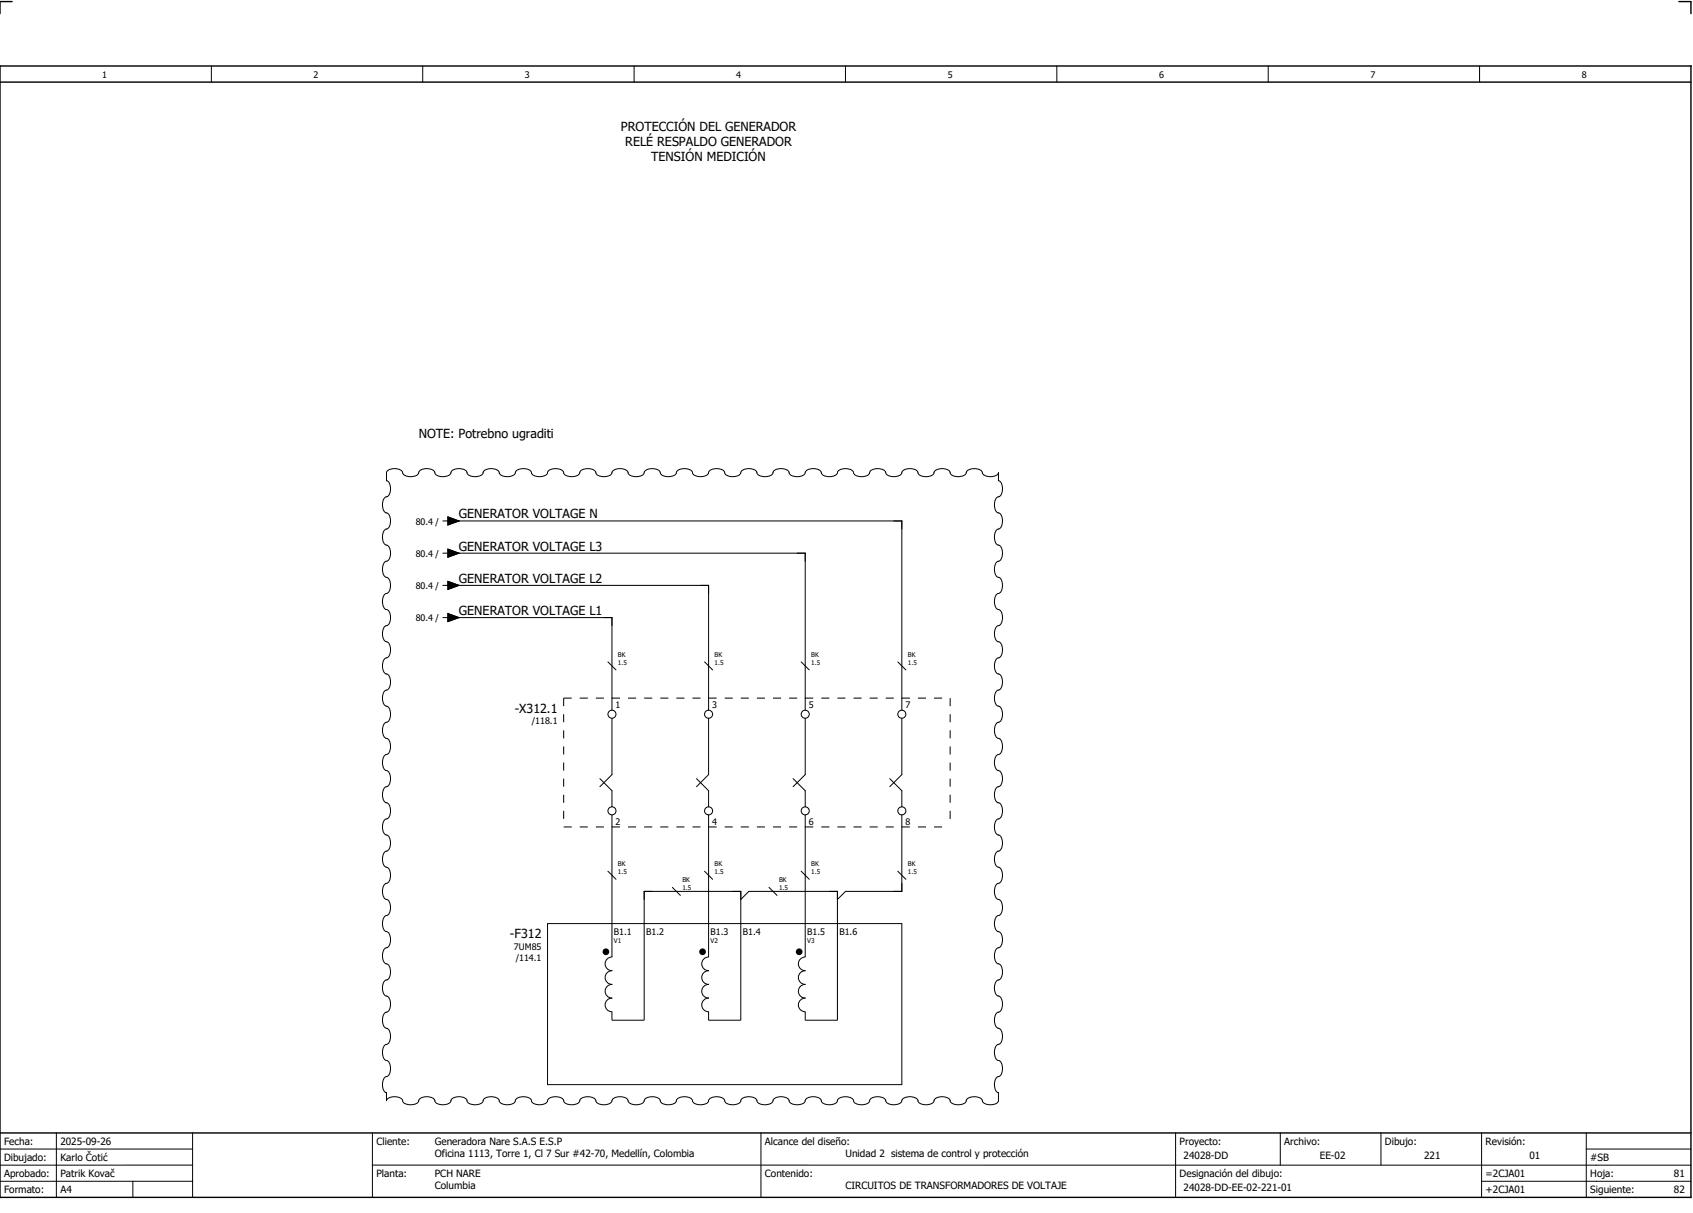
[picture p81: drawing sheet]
<svg xmlns="http://www.w3.org/2000/svg" width="421mm" height="301mm" viewBox="0 0 421 301" stroke-linecap="round" stroke-linejoin="round" font-family="sans-serif">
<defs><g id="words">
<g font-size="3.1">
<text x="154.2" y="32.5">PROTECCIÓN DEL GENERADOR</text>
<text x="155.3" y="36.3">RELÉ RESPALDO GENERADOR</text>
<text x="161.8" y="40">TENSIÓN MEDICIÓN</text>
<text x="104" y="108.8">NOTE: Potrebno ugraditi</text>
<text x="114" y="128.8">GENERATOR VOLTAGE N</text>
<text x="114" y="136.8">GENERATOR VOLTAGE L3</text>
<text x="114" y="144.8">GENERATOR VOLTAGE L2</text>
<text x="114" y="152.8">GENERATOR VOLTAGE L1</text>
<text x="127.8" y="177">-X312.1</text>
<text x="126.7" y="233">-F312</text>
</g>
<g font-size="2.5">
<text x="1" y="284.4">Fecha:</text>
<text x="15" y="284.4">2025-09-26</text>
<text x="93.5" y="284.4">Cliente:</text>
<text x="108" y="284.4">Generadora Nare S.A.S E.S.P</text>
<text x="108" y="287.4">Oficina 1113, Torre 1, Cl 7 Sur #42-70, Medellín, Colombia</text>
<text x="190" y="284.4">Alcance del diseño:</text>
<text x="210" y="287.4">Unidad 2 sistema de control y protección</text>
<text x="293" y="284.4">Proyecto:</text>
<text x="294" y="287.9">24028-DD</text>
<text x="319" y="284.4">Archivo:</text>
<text x="327.8" y="287.9">EE-02</text>
<text x="344" y="284.4">Dibujo:</text>
<text x="353.7" y="287.9">221</text>
<text x="369" y="284.4">Revisión:</text>
<text x="379.9" y="287.9">01</text>
<text x="1" y="288.4">Dibujado:</text>
<text x="1" y="292.4">Aprobado:</text>
<text x="15" y="288.4">Karlo Čotić</text>
<text x="15" y="292.4">Patrik Kovač</text>
<text x="93.5" y="292.4">Planta:</text>
<text x="108" y="292.4">PCH NARE</text>
<text x="190" y="292.4">Contenido:</text>
<text x="293" y="292.4">Designación del dibujo:</text>
<text x="369" y="292.4">=2CJA01</text>
<text x="395" y="292.4">Hoja:</text>
<text x="395" y="288.4">#SB</text>
<text x="415.8" y="292.4">81</text>
<text x="1" y="296.4">Formato:</text>
<text x="15" y="296.4">A4</text>
<text x="108" y="295.4">Columbia</text>
<text x="210" y="295.4">CIRCUITOS DE TRANSFORMADORES DE VOLTAJE</text>
<text x="294" y="295.9">24028-DD-EE-02-221-01</text>
<text x="369" y="296.4">+2CJA01</text>
<text x="395" y="296.4">Siguiente:</text>
<text x="415.8" y="296.4">82</text>
</g>
<g font-size="2.2">
<text x="25.4" y="19.4">1</text>
<text x="77.9" y="19.4">2</text>
<text x="130.4" y="19.4">3</text>
<text x="182.9" y="19.4">4</text>
<text x="235.4" y="19.4">5</text>
<text x="287.9" y="19.4">6</text>
<text x="340.4" y="19.4">7</text>
<text x="392.9" y="19.4">8</text>
<text x="103.3" y="130.3">80.4 /</text>
<text x="103.3" y="138.3">80.4 /</text>
<text x="103.3" y="146.3">80.4 /</text>
<text x="103.3" y="154.3">80.4 /</text>
<text x="132.1" y="179.9">/118.1</text>
<text x="152.9" y="175.9">1</text>
<text x="176.9" y="175.9">3</text>
<text x="200.9" y="175.9">5</text>
<text x="224.9" y="175.9">7</text>
<text x="152.9" y="204.9">2</text>
<text x="176.9" y="204.9">4</text>
<text x="200.9" y="204.9">6</text>
<text x="224.9" y="204.9">8</text>
<text x="152.5" y="232.1">B1.1</text>
<text x="160.5" y="232.1">B1.2</text>
<text x="176.5" y="232.1">B1.3</text>
<text x="184.5" y="232.1">B1.4</text>
<text x="200.5" y="232.1">B1.5</text>
<text x="208.5" y="232.1">B1.6</text>
<text x="127.6" y="235.9">7UM85</text>
<text x="128.1" y="238.6">/114.1</text>
</g>
<g font-size="1.6">
<text x="153.5" y="165.1">1.5</text>
<text x="153.5" y="163.1">BK</text>
<text x="177.5" y="165.1">1.5</text>
<text x="177.5" y="163.1">BK</text>
<text x="201.5" y="165.1">1.5</text>
<text x="201.5" y="163.1">BK</text>
<text x="225.5" y="165.1">1.5</text>
<text x="225.5" y="163.1">BK</text>
<text x="153.5" y="215.1">BK</text>
<text x="177.5" y="215.1">BK</text>
<text x="201.5" y="215.1">BK</text>
<text x="225.5" y="215.1">BK</text>
<text x="153.5" y="217.1">1.5</text>
<text x="169.5" y="221.1">1.5</text>
<text x="169.5" y="219.1">BK</text>
<text x="177.5" y="217.1">1.5</text>
<text x="193.5" y="221.1">1.5</text>
<text x="193.5" y="219.1">BK</text>
<text x="201.5" y="217.1">1.5</text>
<text x="225.5" y="217.1">1.5</text>
<text x="152.5" y="234.2">V1</text>
<text x="176.5" y="234.2">V2</text>
<text x="200.5" y="234.2">V3</text>
</g>
</g></defs>
<path d="M0 16.4h420v281h-420zM3 .4h-3v3M417 .4h3v3M0 20.4h420M0 281.4h420" fill="none" stroke="#000" stroke-width=".35"/>
<g fill="none" stroke="#000" stroke-width=".25">
<path d="M52.5 16.4v4M105 16.4v4M157.5 16.4v4M210 16.4v4M262.5 16.4v4M315 16.4v4M367.5 16.4v4M96.1 117.1a2.98 2.98 0 0 1 3.8 0 1.68 1.68 0 0 0 2.1 1.3 1.68 1.68 0 0 0 2.1-1.3 2.98 2.98 0 0 1 3.8 0 1.69 1.69 0 0 0 2.1 1.3 1.68 1.68 0 0 0 2.1-1.3 2.98 2.98 0 0 1 3.8 0 1.68 1.68 0 0 0 2.1 1.3 1.68 1.68 0 0 0 2.1-1.3 2.98 2.98 0 0 1 3.8 0 1.68 1.68 0 0 0 2.1 1.3 1.68 1.68 0 0 0 2.1-1.3 2.98 2.98 0 0 1 3.8 0 1.69 1.69 0 0 0 2.1 1.3 1.68 1.68 0 0 0 2.1-1.3 2.98 2.98 0 0 1 3.8 0 1.68 1.68 0 0 0 2.1 1.3 1.68 1.68 0 0 0 2.1-1.3 2.98 2.98 0 0 1 3.8 0 1.68 1.68 0 0 0 2.1 1.3 1.68 1.68 0 0 0 2.1-1.3 2.98 2.98 0 0 1 3.8 0 1.68 1.68 0 0 0 2.1 1.3 1.68 1.68 0 0 0 2.1-1.3 2.98 2.98 0 0 1 3.8 0 1.68 1.68 0 0 0 2.1 1.3 1.68 1.68 0 0 0 2.1-1.3 2.98 2.98 0 0 1 3.8 0 1.69 1.69 0 0 0 2.1 1.3 1.68 1.68 0 0 0 2.1-1.3 2.98 2.98 0 0 1 3.8 0 1.68 1.68 0 0 0 2.1 1.3 1.68 1.68 0 0 0 2.1-1.3 2.98 2.98 0 0 1 3.8 0 1.69 1.69 0 0 0 2.1 1.3 1.68 1.68 0 0 0 2.1-1.3 2.98 2.98 0 0 1 3.8 0 1.69 1.69 0 0 0 2.1 1.3 1.68 1.68 0 0 0 2.1-1.3 2.98 2.98 0 0 1 3.8 0 1.69 1.69 0 0 0 2.1 1.3 1.68 1.68 0 0 0 2.1-1.3 2.98 2.98 0 0 1 3.8 0 1.68 1.68 0 0 0 2.1 1.3 1.68 1.68 0 0 0 2.1-1.3 2.98 2.98 0 0 1 3.8 0 1.69 1.69 0 0 0 2.1 1.3 1.68 1.68 0 0 0 2.1-1.3 2.98 2.98 0 0 1 3.8 0 1.69 1.69 0 0 0 2.1 1.3 1.68 1.68 0 0 0 2.1-1.3 2.98 2.98 0 0 1 3.8 0 1.68 1.68 0 0 0 2.1 1.3 1.68 1.68 0 0 0 2.1-1.3 2.98 2.98 0 0 1 3.8 0 1.69 1.69 0 0 0 2.1 1.3 1.94 1.94 0 0 0 2-1v2l.3 .1a2.98 2.98 0 0 1 0 3.8 1.68 1.68 0 0 0-1.3 2.1 1.68 1.68 0 0 0 1.3 2.1 2.98 2.98 0 0 1 0 3.8 1.68 1.68 0 0 0-1.3 2.1 1.68 1.68 0 0 0 1.3 2.1 2.98 2.98 0 0 1 0 3.8 1.68 1.68 0 0 0-1.3 2.1 1.68 1.68 0 0 0 1.3 2.1 2.98 2.98 0 0 1 0 3.8 1.68 1.68 0 0 0-1.3 2.1 1.68 1.68 0 0 0 1.3 2.1 2.98 2.98 0 0 1 0 3.8 1.69 1.69 0 0 0-1.3 2.1 1.68 1.68 0 0 0 1.3 2.1 2.98 2.98 0 0 1 0 3.8 1.68 1.68 0 0 0-1.3 2.1 1.68 1.68 0 0 0 1.3 2.1 2.98 2.98 0 0 1 0 3.8 1.68 1.68 0 0 0-1.3 2.1 1.68 1.68 0 0 0 1.3 2.1 2.98 2.98 0 0 1 0 3.8 1.69 1.69 0 0 0-1.3 2.1 1.68 1.68 0 0 0 1.3 2.1 2.98 2.98 0 0 1 0 3.8 1.68 1.68 0 0 0-1.3 2.1 1.68 1.68 0 0 0 1.3 2.1 2.98 2.98 0 0 1 0 3.8 1.68 1.68 0 0 0-1.3 2.1 1.68 1.68 0 0 0 1.3 2.1 2.98 2.98 0 0 1 0 3.8 1.68 1.68 0 0 0-1.3 2.1 1.68 1.68 0 0 0 1.3 2.1 2.98 2.98 0 0 1 0 3.8 1.69 1.69 0 0 0-1.3 2.1 1.68 1.68 0 0 0 1.3 2.1 2.98 2.98 0 0 1 0 3.8 1.68 1.68 0 0 0-1.3 2.1 1.68 1.68 0 0 0 1.3 2.1 2.98 2.98 0 0 1 0 3.8 1.69 1.69 0 0 0-1.3 2.1 1.68 1.68 0 0 0 1.3 2.1 2.98 2.98 0 0 1 0 3.8 1.68 1.68 0 0 0-1.3 2.1 1.68 1.68 0 0 0 1.3 2.1 2.98 2.98 0 0 1 0 3.8 1.68 1.68 0 0 0-1.3 2.1 1.68 1.68 0 0 0 1.3 2.1 2.98 2.98 0 0 1 0 3.8 1.68 1.68 0 0 0-1.3 2.1 1.68 1.68 0 0 0 1.3 2.1 2.98 2.98 0 0 1 0 3.8 1.68 1.68 0 0 0-1.3 2.1 1.68 1.68 0 0 0 1.3 2.1 2.98 2.98 0 0 1 0 3.8 1.68 1.68 0 0 0-1.3 2.1 1.93 1.93 0 0 0 1 2l-.1 2.3a2.98 2.98 0 0 1-3.8 0 1.69 1.69 0 0 0-2.1-1.3 1.68 1.68 0 0 0-2.1 1.3 2.98 2.98 0 0 1-3.8 0 1.69 1.69 0 0 0-2.1-1.3 1.68 1.68 0 0 0-2.1 1.3 2.98 2.98 0 0 1-3.8 0 1.68 1.68 0 0 0-2.1-1.3 1.68 1.68 0 0 0-2.1 1.3 2.98 2.98 0 0 1-3.8 0 1.69 1.69 0 0 0-2.1-1.3 1.68 1.68 0 0 0-2.1 1.3 2.98 2.98 0 0 1-3.8 0 1.69 1.69 0 0 0-2.1-1.3 1.68 1.68 0 0 0-2.1 1.3 2.98 2.98 0 0 1-3.8 0 1.68 1.68 0 0 0-2.1-1.3 1.68 1.68 0 0 0-2.1 1.3 2.98 2.98 0 0 1-3.8 0 1.68 1.68 0 0 0-2.1-1.3 1.68 1.68 0 0 0-2.1 1.3 2.98 2.98 0 0 1-3.8 0 1.69 1.69 0 0 0-2.1-1.3 1.68 1.68 0 0 0-2.1 1.3 2.98 2.98 0 0 1-3.8 0 1.68 1.68 0 0 0-2.1-1.3 1.68 1.68 0 0 0-2.1 1.3 2.98 2.98 0 0 1-3.8 0 1.68 1.68 0 0 0-2.1-1.3 1.68 1.68 0 0 0-2.1 1.3 2.98 2.98 0 0 1-3.8 0 1.69 1.69 0 0 0-2.1-1.3 1.68 1.68 0 0 0-2.1 1.3 2.98 2.98 0 0 1-3.8 0 1.68 1.68 0 0 0-2.1-1.3 1.68 1.68 0 0 0-2.1 1.3 2.98 2.98 0 0 1-3.8 0 1.69 1.69 0 0 0-2.1-1.3 1.68 1.68 0 0 0-2.1 1.3 2.98 2.98 0 0 1-3.8 0 1.68 1.68 0 0 0-2.1-1.3 1.68 1.68 0 0 0-2.1 1.3 2.98 2.98 0 0 1-3.8 0 1.68 1.68 0 0 0-2.1-1.3 1.68 1.68 0 0 0-2.1 1.3 2.98 2.98 0 0 1-3.8 0 1.69 1.69 0 0 0-2.1-1.3 1.68 1.68 0 0 0-2.1 1.3 2.98 2.98 0 0 1-3.8 0 1.68 1.68 0 0 0-2.1-1.3 1.68 1.68 0 0 0-2.1 1.3 2.98 2.98 0 0 1-3.8 0 1.68 1.68 0 0 0-2.1-1.3 1.68 1.68 0 0 0-2.1 1.3 2.98 2.98 0 0 1-3.8 0 1.68 1.68 0 0 0-2.1-1.3 1.93 1.93 0 0 0-2 1v-2l-.3-.1a2.98 2.98 0 0 1 0-3.8 1.68 1.68 0 0 0 1.3-2.1 1.68 1.68 0 0 0-1.3-2.1 2.98 2.98 0 0 1 0-3.8 1.68 1.68 0 0 0 1.3-2.1 1.68 1.68 0 0 0-1.3-2.1 2.98 2.98 0 0 1 0-3.8 1.68 1.68 0 0 0 1.3-2.1 1.68 1.68 0 0 0-1.3-2.1 2.98 2.98 0 0 1 0-3.8 1.68 1.68 0 0 0 1.3-2.1 1.68 1.68 0 0 0-1.3-2.1 2.98 2.98 0 0 1 0-3.8 1.68 1.68 0 0 0 1.3-2.1 1.68 1.68 0 0 0-1.3-2.1 2.98 2.98 0 0 1 0-3.8 1.69 1.69 0 0 0 1.3-2.1 1.68 1.68 0 0 0-1.3-2.1 2.98 2.98 0 0 1 0-3.8 1.68 1.68 0 0 0 1.3-2.1 1.68 1.68 0 0 0-1.3-2.1 2.98 2.98 0 0 1 0-3.8 1.69 1.69 0 0 0 1.3-2.1 1.68 1.68 0 0 0-1.3-2.1 2.98 2.98 0 0 1 0-3.8 1.68 1.68 0 0 0 1.3-2.1 1.68 1.68 0 0 0-1.3-2.1 2.98 2.98 0 0 1 0-3.8 1.69 1.69 0 0 0 1.3-2.1 1.68 1.68 0 0 0-1.3-2.1 2.98 2.98 0 0 1 0-3.8 1.68 1.68 0 0 0 1.3-2.1 1.68 1.68 0 0 0-1.3-2.1 2.98 2.98 0 0 1 0-3.8 1.68 1.68 0 0 0 1.3-2.1 1.68 1.68 0 0 0-1.3-2.1 2.98 2.98 0 0 1 0-3.8 1.69 1.69 0 0 0 1.3-2.1 1.68 1.68 0 0 0-1.3-2.1 2.98 2.98 0 0 1 0-3.8 1.68 1.68 0 0 0 1.3-2.1 1.68 1.68 0 0 0-1.3-2.1 2.98 2.98 0 0 1 0-3.8 1.68 1.68 0 0 0 1.3-2.1 1.68 1.68 0 0 0-1.3-2.1 2.98 2.98 0 0 1 0-3.8 1.69 1.69 0 0 0 1.3-2.1 1.68 1.68 0 0 0-1.3-2.1 2.98 2.98 0 0 1 0-3.8 1.68 1.68 0 0 0 1.3-2.1 1.68 1.68 0 0 0-1.3-2.1 2.98 2.98 0 0 1 0-3.8 1.69 1.69 0 0 0 1.3-2.1 1.68 1.68 0 0 0-1.3-2.1 2.98 2.98 0 0 1 0-3.8 1.68 1.68 0 0 0 1.3-2.1 1.93 1.93 0 0 0-1-2zM110 137.4h1.2M110 129.4h1.2M111.2 128.4l2.8 1-2.8 1zM111.2 136.4l2.8 1-2.8 1z"/>
<path d="M112 137.4h88v39M112 129.4h112v47M110 153.4h1.2M110 145.4h1.2M111.2 152.4l2.8 1-2.8 1zM111.2 144.4l2.8 1-2.8 1zM112 153.4h40v23M112 145.4h64v31M151 164.4l2 2M152 178.4v14l-3 3M175 164.4l2 2M176 178.4v14l-3 3"/>
<path d="M199 164.4l2 2M200 178.4v14l-3 3M223 164.4l2 2M224 178.4v14l-3 3M149 193.4l3 3v4M173 193.4l3 3v4M197 193.4l3 3v4M221 193.4l3 3v4M151 216.4l2 2M152 202.4v35.3a1.7 1.7 0 0 0-1.7 1.7 1.7 1.7 0 0 0 1.7 1.7 1.7 1.7 0 0 0-1.7 1.7 1.7 1.7 0 0 0 1.7 1.7 1.7 1.7 0 0 0-1.7 1.7 1.7 1.7 0 0 0 1.7 1.7 1.7 1.7 0 0 0-1.7 1.7 1.7 1.7 0 0 0 1.7 1.7v2.1h8v-32h24v32h-8v-2.1a1.7 1.7 0 0 1-1.7-1.7 1.7 1.7 0 0 1 1.7-1.7 1.7 1.7 0 0 1-1.7-1.7 1.7 1.7 0 0 1 1.7-1.7 1.7 1.7 0 0 1-1.7-1.7 1.7 1.7 0 0 1 1.7-1.7 1.7 1.7 0 0 1-1.7-1.7 1.7 1.7 0 0 1 1.7-1.7v-35.3M175 216.4l2 2M199 216.4l2 2"/>
<path d="M200 202.4v35.3a1.7 1.7 0 0 0-1.7 1.7 1.7 1.7 0 0 0 1.7 1.7 1.7 1.7 0 0 0-1.7 1.7 1.7 1.7 0 0 0 1.7 1.7 1.7 1.7 0 0 0-1.7 1.7 1.7 1.7 0 0 0 1.7 1.7 1.7 1.7 0 0 0-1.7 1.7 1.7 1.7 0 0 0 1.7 1.7v2.1h8v-32h-22l-2 2M223 216.4l2 2M224 202.4v19h-14l-2 2M136 229.4h88v40h-88zM167 220.4l2 2M191 220.4l2 2M0 285.4h47.8M0 293.4h47.8M14 281.4v16M33 293.4v4M47.8 281.4v16M47.8 289.4h-47.8"/>
<path d="M92.5 281.4v16M92.5 289.4h327.5M189 281.4v16M292 281.4v15.8M318 281.4v8M343 281.4v8M368 281.4v15.8M368 293.4h52M394 285.4h26M394 281.4v15.8"/>
<circle cx="152" cy="177.4" r="1"/>
<circle cx="176" cy="177.4" r="1"/>
<circle cx="200" cy="177.4" r="1"/>
<circle cx="224" cy="177.4" r="1"/>
<circle cx="152" cy="201.4" r="1"/>
<circle cx="176" cy="201.4" r="1"/>
<circle cx="200" cy="201.4" r="1"/>
<circle cx="224" cy="201.4" r="1"/>
</g>
<g fill="#000">
<circle cx="150.5" cy="236.4" r=".83"/>
<circle cx="174.5" cy="236.4" r=".83"/>
<circle cx="198.5" cy="236.4" r=".83"/>
</g>
<path d="M140 173.4h96M140 173.4v32M236 173.4v32M140 205.4h96" fill="none" stroke="#000" stroke-width=".25" stroke-dasharray="2 2" stroke-linecap="butt"/>
<path d="M111.2 136.4l2.8 1-2.8 1zM111.2 128.4l2.8 1-2.8 1zM111.2 152.4l2.8 1-2.8 1zM111.2 144.4l2.8 1-2.8 1z" fill="#000" stroke="#000" stroke-width=".25"/>
<use href="#words"/>
</svg>
